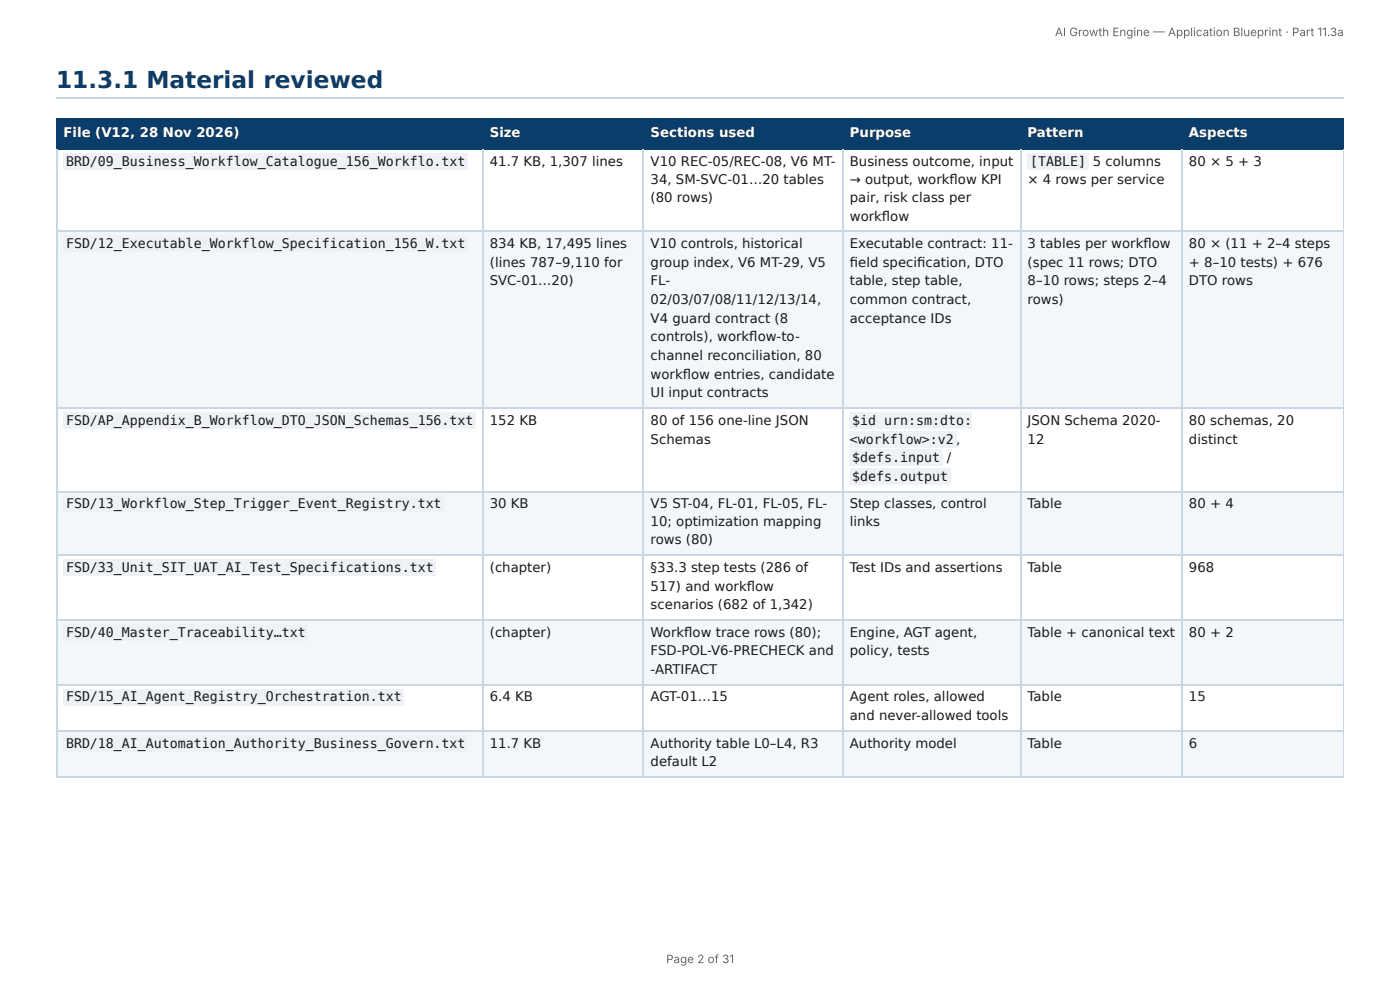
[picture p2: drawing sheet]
<svg xmlns="http://www.w3.org/2000/svg" width="297mm" height="210mm" viewBox="0 0 297 210" stroke-linecap="round" stroke-linejoin="round" font-family="sans-serif">
<defs><g id="words">
<text font-size="4.9" fill="#0b3d6b" x="11.9" y="18.8">11.3.1 Material reviewed</text>
<g font-size="2.8" fill="#fff">
<text x="13.5" y="29.1">File (V12, 28 Nov 2026)</text>
<text x="104" y="29.1">Size</text>
<text x="138.2" y="29.1">Sections used</text>
<text x="180.5" y="29.1">Purpose</text>
<text x="218.3" y="29.1">Pattern</text>
<text x="252.5" y="29.1">Aspects</text>
</g>
<g font-size="2.8" fill="#1a1a1a">
<text x="14" y="35.2">BRD/09_Business_Workflow_Catalogue_156_Workflo.txt</text>
<text x="104" y="35.2">41.7 KB, 1,307 lines</text>
<text x="138.2" y="35.2">V10 REC-05/REC-08, V6 MT-</text>
<text x="180.5" y="35.2">Business outcome, input</text>
<text x="218.8" y="35.2">[TABLE]</text>
<text x="232.1" y="35.2">5 columns</text>
<text x="252.5" y="35.2">80 × 5 + 3</text>
<text x="138.2" y="39.2">34, SM-SVC-01…20 tables</text>
<text x="180.5" y="39.2">→ output, workfl ow KPI</text>
<text x="218.3" y="39.2">× 4 rows per service</text>
<text x="138.2" y="42.9">(80 rows)</text>
<text x="180.5" y="42.9">pair, risk class per</text>
<text x="180.5" y="46.8">workfl ow</text>
<text x="14" y="52.7">FSD/12_Executable_Workflow_Specification_156_W.txt</text>
<text x="104" y="52.7">834 KB, 17,495 lines</text>
<text x="138.2" y="52.7">V10 controls, historical</text>
<text x="180.5" y="52.7">Executable contract: 11-</text>
<text x="218.3" y="52.7">3 tables per workfl ow</text>
<text x="252.5" y="52.7">80 × (11 + 2–4 steps</text>
<text x="104" y="56.6">(lines 787–9,110 for</text>
<text x="138.2" y="56.6">group index, V6 MT-29, V5</text>
<text x="180.5" y="56.6">fi eld specifi cation, DTO</text>
<text x="218.3" y="56.6">(spec 11 rows; DTO</text>
<text x="252.5" y="56.6">+ 8–10 tests) + 676</text>
<text x="104" y="60.6">SVC-01…20)</text>
<text x="138.2" y="60.6">FL-</text>
<text x="138.2" y="64.6">02/03/07/08/11/12/13/14,</text>
<text x="180.5" y="60.6">table, step table,</text>
<text x="180.5" y="64.6">common contract,</text>
<text x="218.3" y="60.6">8–10 rows; steps 2–4</text>
<text x="218.3" y="64.6">rows)</text>
<text x="252.5" y="60.6">DTO rows</text>
<text x="138.2" y="68.5">V4 guard contract (8</text>
<text x="180.5" y="68.5">acceptance IDs</text>
<text x="138.2" y="72.5">controls), workfl ow-to-</text>
<text x="138.2" y="76.5">channel reconciliation, 80</text>
<text x="138.2" y="80.4">workfl ow entries, candidate</text>
<text x="138.2" y="84.4">UI input contracts</text>
<text x="14" y="90.2">FSD/AP_Appendix_B_Workflow_DTO_JSON_Schemas_156.txt</text>
<text x="104" y="90.2">152 KB</text>
<text x="138.2" y="90.2">80 of 156 one-line JSON</text>
<text x="138.2" y="94.2">Schemas</text>
<text x="180.5" y="94.2">&lt;workflow&gt;:v2 ,</text>
<text x="181" y="90.2">$id urn:sm:dto:</text>
<text x="218.3" y="90.2">JSON Schema 2020-</text>
<text x="218.3" y="94.2">12</text>
<text x="252.5" y="90.2">80 schemas, 20</text>
<text x="252.5" y="94.2">distinct</text>
<text x="181" y="98.2">$defs.input</text>
<text x="201.1" y="98.2">/</text>
<text x="14" y="108">FSD/13_Workflow_Step_Trigger_Event_Registry.txt</text>
<text x="104" y="108">30 KB</text>
<text x="138.2" y="108">V5 ST-04, FL-01, FL-05, FL-</text>
<text x="180.5" y="108">Step classes, control</text>
<text x="181" y="102.1">$defs.output</text>
<text x="218.3" y="108">Table</text>
<text x="252.5" y="108">80 + 4</text>
<text x="138.2" y="111.7">10; optimization mapping</text>
<text x="180.5" y="111.7">links</text>
<text x="138.2" y="115.6">rows (80)</text>
<text x="14" y="121.4">FSD/33_Unit_SIT_UAT_AI_Test_Specifications.txt</text>
<text x="104" y="121.4">(chapter)</text>
<text x="138.2" y="121.4">§33.3 step tests (286 of</text>
<text x="138.2" y="125.4">517) and workfl ow</text>
<text x="180.5" y="121.4">Test IDs and assertions</text>
<text x="218.3" y="121.4">Table</text>
<text x="252.5" y="121.4">968</text>
<text x="138.2" y="129.4">scenarios (682 of 1,342)</text>
<text x="14" y="135.2">FSD/40_Master_Traceability…txt</text>
<text x="104" y="135.2">(chapter)</text>
<text x="138.2" y="135.2">Workfl ow trace rows (80);</text>
<text x="180.5" y="135.2">Engine, AGT agent,</text>
<text x="218.3" y="135.2">Table + canonical text</text>
<text x="252.5" y="135.2">80 + 2</text>
<text x="138.2" y="139.2">FSD-POL-V6-PRECHECK and</text>
<text x="138.2" y="143.1">-ARTIFACT</text>
<text x="180.5" y="139.2">policy, tests</text>
<text x="14" y="149">FSD/15_AI_Agent_Registry_Orchestration.txt</text>
<text x="104" y="149">6.4 KB</text>
<text x="138.2" y="149">AGT-01…15</text>
<text x="180.5" y="149">Agent roles, allowed</text>
<text x="218.3" y="149">Table</text>
<text x="252.5" y="149">15</text>
<text x="180.5" y="152.9">and never-allowed tools</text>
<text x="14" y="158.8">BRD/18_AI_Automation_Authority_Business_Govern.txt</text>
<text x="104" y="158.8">11.7 KB</text>
<text x="138.2" y="158.8">Authority table L0–L4, R3</text>
<text x="180.5" y="158.8">Authority model</text>
<text x="218.3" y="158.8">Table</text>
<text x="252.5" y="158.8">6</text>
<text x="138.2" y="162.7">default L2</text>
</g>
<g font-size="2.5" fill="#666">
<text x="224.1" y="7.7">AI Growth Engine — Application Blueprint · Part 11.3a</text>
<text x="141.5" y="204.5">Page 2 of 31</text>
</g>
</g></defs>
<path d="M11.9 20.8h273.5" fill="none" stroke="#c9d6e3" stroke-width=".26"/>
<g fill="#0b3d6b">
<path d="M12.2 25.1h90.5v6.4h-90.5z"/>
<path d="M102.7 25.1h34.1v6.4h-34.1z"/>
<path d="M136.8 25.1h42.3v6.4h-42.3z"/>
<path d="M179.1 25.1h37.6v6.4h-37.6z"/>
<path d="M216.7 25.1h34.4v6.4h-34.4z"/>
<path d="M251.1 25.1h34.3v6.4h-34.3z"/>
</g>
<g fill="#f4f7fa">
<path d="M12.2 49.2h90.5v37.3h-90.5z"/>
<path d="M102.7 49.2h34.1v37.3h-34.1z"/>
<path d="M136.8 49.2h42.3v37.3h-42.3z"/>
<path d="M179.1 49.2h37.6v37.3h-37.6z"/>
<path d="M216.7 49.2h34.4v37.3h-34.4z"/>
<path d="M251.1 49.2h34.3v37.3h-34.3z"/>
<path d="M12.2 104.2h90.5v13.8h-90.5z"/>
<path d="M102.7 104.2h34.1v13.8h-34.1z"/>
<path d="M136.8 104.2h42.3v13.8h-42.3z"/>
<path d="M179.1 104.2h37.6v13.8h-37.6z"/>
<path d="M216.7 104.2h34.4v13.8h-34.4z"/>
<path d="M251.1 104.2h34.3v13.8h-34.3z"/>
<path d="M12.2 131.8h90.5v13.5h-90.5z"/>
<path d="M102.7 131.8h34.1v13.5h-34.1z"/>
<path d="M136.8 131.8h42.3v13.5h-42.3z"/>
<path d="M179.1 131.8h37.6v13.5h-37.6z"/>
<path d="M216.7 131.8h34.4v13.5h-34.4z"/>
<path d="M251.1 131.8h34.3v13.5h-34.3z"/>
<path d="M12.2 155h90.5v9.8h-90.5z"/>
<path d="M102.7 155h34.1v9.8h-34.1z"/>
<path d="M136.8 155h42.3v9.8h-42.3z"/>
<path d="M179.1 155h37.6v9.8h-37.6z"/>
<path d="M216.7 155h34.4v9.8h-34.4z"/>
<path d="M251.1 155h34.3v9.8h-34.3z"/>
</g>
<path d="M11.9 25.3h273.5M11.9 31.6h273.5M12 25.1v6.7M102.5 25.1v6.7M136.7 25.1v6.7M179 25.1v6.7M216.8 25.1v6.7M251 25.1v6.7" fill="none" stroke="#0b3d6b" stroke-width=".26"/>
<path d="M285.3 25.1v6.7" fill="none" stroke="#0b3d6b" stroke-width=".21"/>
<g fill="none" stroke="#c9d6e3" stroke-width=".26">
<path d="M12 31.8v133M102.5 31.8v133M136.7 31.8v133M179 31.8v133M216.8 31.8v133M251 31.8v133M11.9 49.1h273.5M11.9 86.7h273.5M11.9 104.4h273.5M11.9 117.9h273.5M11.9 131.6h273.5M11.9 145.4h273.5"/>
<path d="M11.9 155.2h273.5M11.9 165h273.5"/>
</g>
<path d="M285.3 31.8v133" fill="none" stroke="#c9d6e3" stroke-width=".21"/>
<g fill="#eef2f6">
<path d="M13.5 32.5h86v3.5h-86z"/>
<path d="M218.3 32.5h12.9v3.5h-12.9z"/>
<path d="M13.5 50h86v3.4h-86z"/>
<path d="M13.5 87.6h87.6v3.4h-87.6z"/>
<path d="M180.4 87.6h26v3.4h-26z"/>
<path d="M180.4 91.5h22.8v3.5h-22.8z"/>
<path d="M180.4 95.5h19.9v3.5h-19.9z"/>
<path d="M180.4 99.5h21.5v3.4h-21.5z"/>
<path d="M13.5 105.3h81v3.4h-81z"/>
<path d="M13.5 118.8h79.1v3.4h-79.1z"/>
<path d="M13.5 132.6h51.9v3.4h-51.9z"/>
<path d="M13.5 146.3h72.2v3.5h-72.2z"/>
<path d="M13.5 156.1h86v3.4h-86z"/>
</g>
<use href="#words"/>
</svg>
